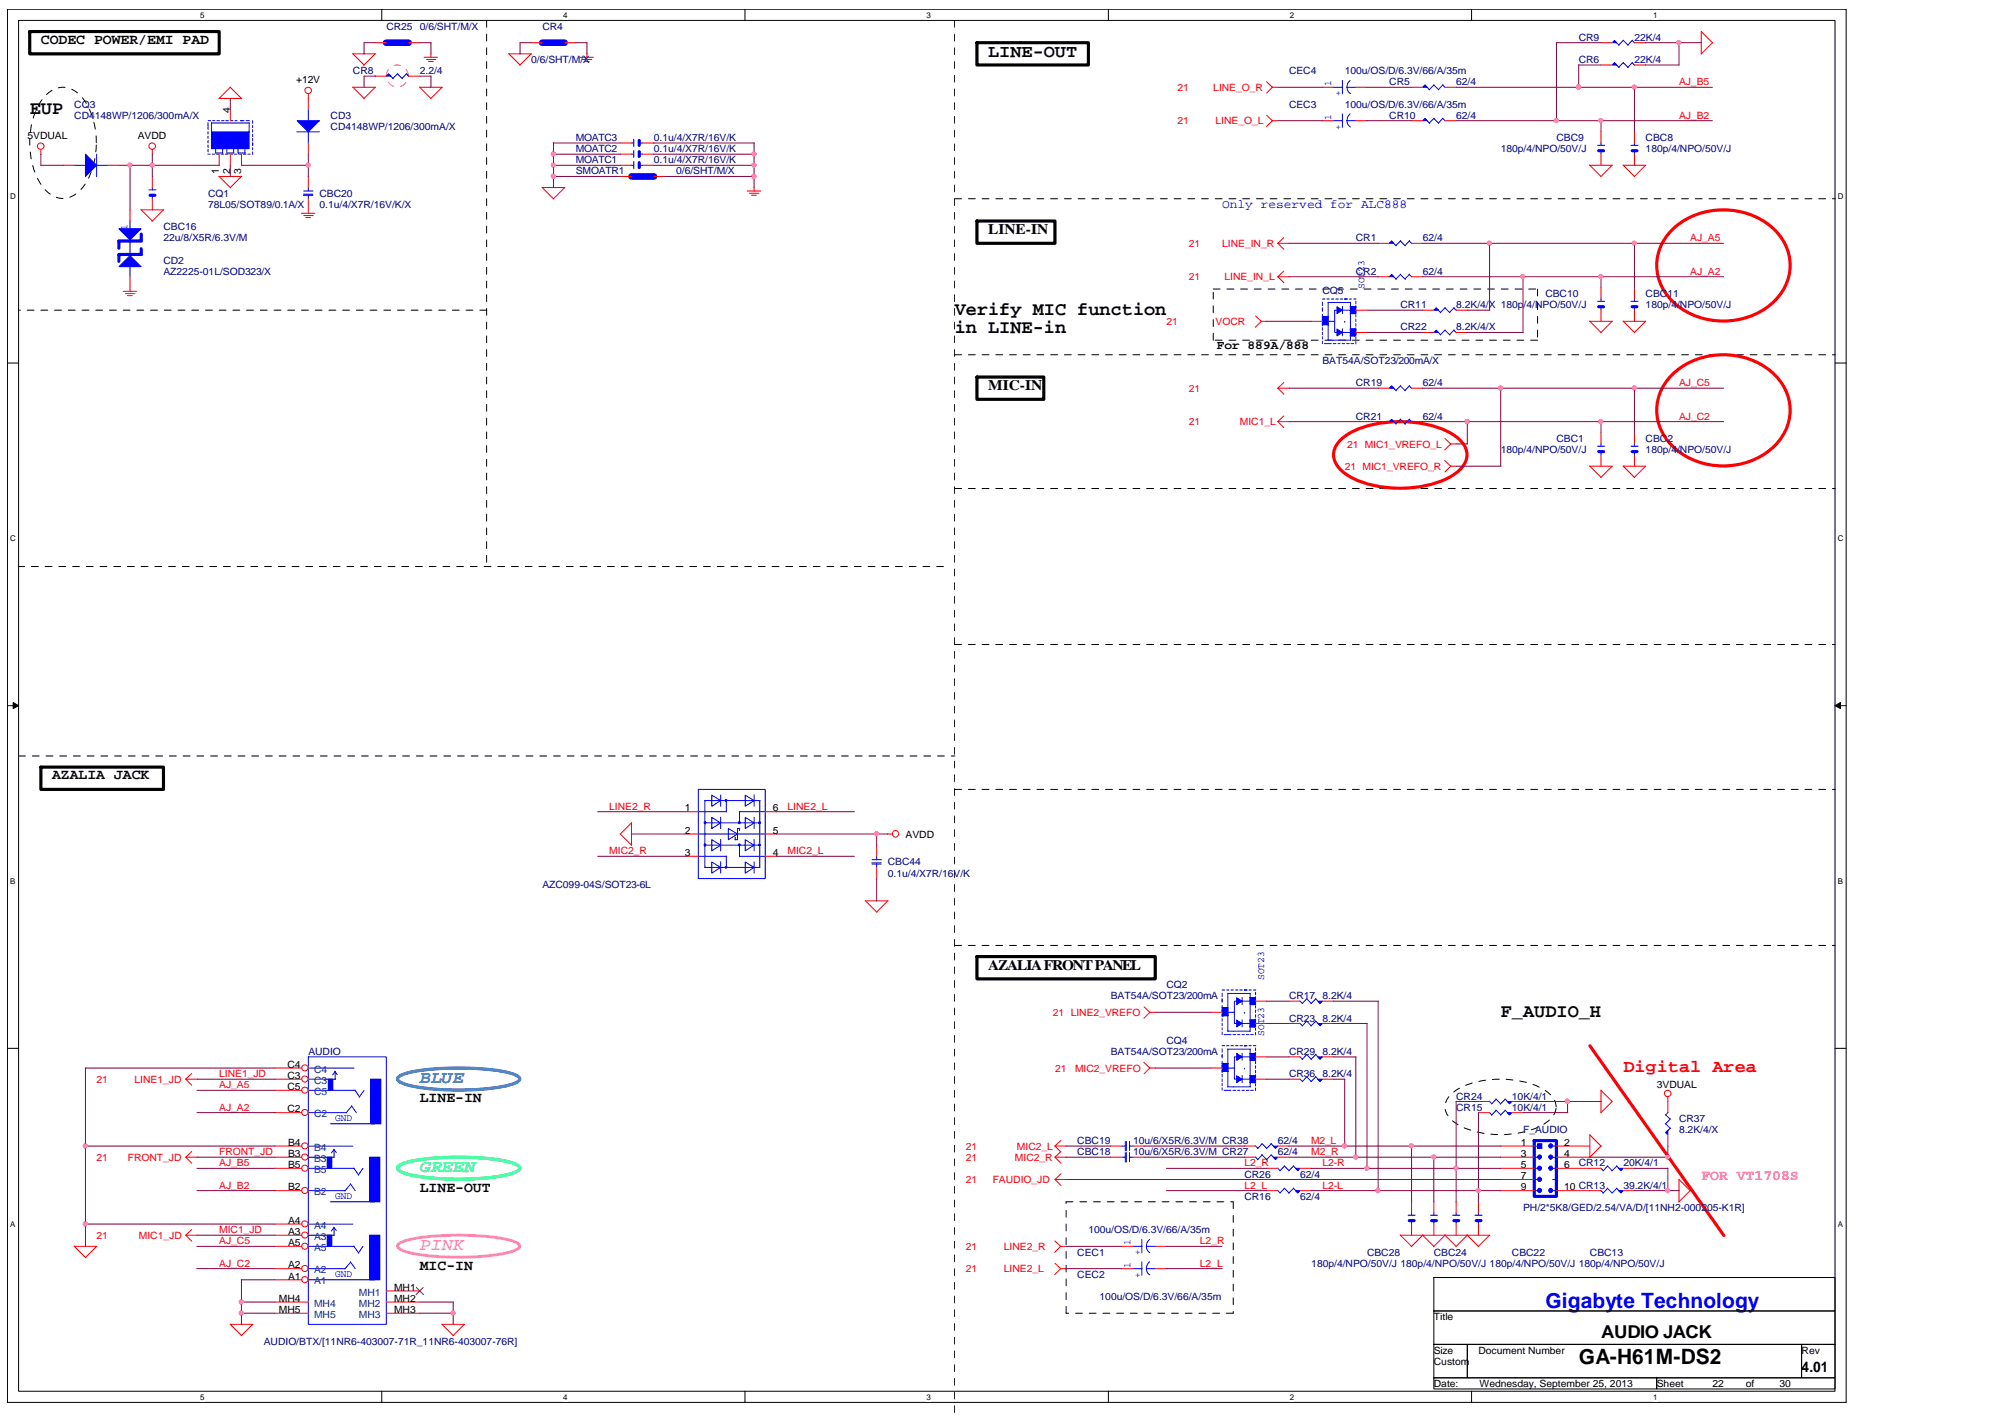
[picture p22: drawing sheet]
<svg xmlns="http://www.w3.org/2000/svg" width="297mm" height="210mm" viewBox="0 0 297 210" stroke-linecap="round" stroke-linejoin="round" font-family="sans-serif">
<defs><g id="words">
<text font-size="3.1" fill="#00f" x="228.9" y="193.8">Gigabyte Technology</text>
<text font-size="3.1" x="233.9" y="202.1">GA-H61M-DS2</text>
<g font-size="2.8">
<text x="4.4" y="16.9">EUP</text>
<text x="141.4" y="46.6">Verify MIC function</text>
<text x="141.4" y="49.4">in LINE-in</text>
<text x="222.3" y="150.6">F_AUDIO_H</text>
</g>
<g font-size="2.6">
<text x="146.4" y="8.5">LINE-OUT</text>
<text x="237.2" y="198.3">AUDIO JACK</text>
</g>
<text font-size="2.6" fill="#0080c0" x="62.2" y="160.4">BLUE</text>
<text font-size="2.6" fill="#f00" x="240.5" y="158.7">Digital Area</text>
<text font-size="2.6" fill="#00ff80" x="62.2" y="173.6">GREEN</text>
<text font-size="2.6" fill="#ff80ff" x="62.2" y="185.2">PINK</text>
<g font-size="2.2">
<text x="6.1" y="6.5">CODEC POWER/EMI PAD</text>
<text x="146.4" y="34.7">LINE-IN</text>
<text x="146.4" y="57.8">MIC-IN</text>
<text x="7.7" y="115.4">AZALIA JACK</text>
<text x="146.4" y="143.7">AZALIA FRONT PANEL</text>
<text x="62.2" y="163.3">LINE-IN</text>
<text x="62.2" y="176.5">LINE-OUT</text>
<text x="62.2" y="188.1">MIC-IN</text>
<text x="266.9" y="203.2">4.01</text>
</g>
<text font-size="2.2" fill="#f0f" x="252.1" y="174.9">FOR VT1708S</text>
<text font-size="1.8" fill="#00f" x="181.1" y="30.9">Only reserved for ALC888</text>
<text font-size="1.8" x="180.3" y="51.7">For 889A/888</text>
<g font-size="1.5" fill="#000080">
<text x="57.2" y="4.4">CR25</text>
<text x="62.2" y="4.4">0/6/SHT/M/X</text>
<text x="80.4" y="4.4">CR4</text>
<text x="52.3" y="11">CR8</text>
<text x="62.2" y="11">2.2/4</text>
<text x="78.7" y="9.3">0/6/SHT/M/X</text>
<text x="191" y="11">CEC4</text>
<text x="199.2" y="11">100u/OS/D/6.3V/66/A/35m</text>
<text x="233.9" y="6">CR9</text>
<text x="233.9" y="9.3">CR6</text>
<text x="242.1" y="6">22K/4</text>
<text x="242.1" y="9.3">22K/4</text>
<text x="11" y="15.9">CQ3</text>
<text x="11" y="17.6">CD4148WP/1206/300mA/X</text>
<text x="49" y="17.6">CD3</text>
<text x="191" y="15.9">CEC3</text>
<text x="199.2" y="15.9">100u/OS/D/6.3V/66/A/35m</text>
<text x="205.8" y="17.6">CR10</text>
<text x="205.8" y="12.6">CR5</text>
<text x="215.7" y="17.6">62/4</text>
<text x="215.7" y="12.6">62/4</text>
<text x="49" y="19.2">CD4148WP/1206/300mA/X</text>
<text x="85.3" y="20.9">MOATC3</text>
<text x="85.3" y="22.5">MOATC2</text>
<text x="96.9" y="20.9">0.1u/4/X7R/16V/K</text>
<text x="96.9" y="22.5">0.1u/4/X7R/16V/K</text>
<text x="222.3" y="22.5">180p/4/NPO/50V/J</text>
<text x="230.6" y="20.9">CBC9</text>
<text x="243.8" y="20.9">CBC8</text>
<text x="243.8" y="22.5">180p/4/NPO/50V/J</text>
<text x="30.8" y="29.1">CQ1</text>
<text x="47.3" y="29.1">CBC20</text>
<text x="85.3" y="25.8">SMOATR1</text>
<text x="85.3" y="24.2">MOATC1</text>
<text x="96.9" y="24.2">0.1u/4/X7R/16V/K</text>
<text x="100.2" y="25.8">0/6/SHT/M/X</text>
<text x="24.2" y="34.1">CBC16</text>
<text x="24.2" y="35.7">22u/8/X5R/6.3V/M</text>
<text x="30.8" y="30.8">78L05/SOT89/0.1A/X</text>
<text x="47.3" y="30.8">0.1u/4/X7R/16V/K/X</text>
<text x="200.9" y="35.7">CR1</text>
<text x="210.8" y="35.7">62/4</text>
<text x="24.2" y="39">CD2</text>
<text x="24.2" y="40.7">AZ2225-01L/SOD323/X</text>
<text x="200.9" y="40.7">CR2</text>
<text x="210.8" y="40.7">62/4</text>
<text x="195.9" y="43.5">CQ5</text>
<text x="207.5" y="45.7">CR11</text>
<text x="215.7" y="45.7">8.2K/4/X 180p/4/NPO/50V/J</text>
<text x="228.9" y="44">CBC10</text>
<text x="243.8" y="44">CBC11</text>
<text x="243.8" y="45.7">180p/4/NPO/50V/J</text>
<text x="195.9" y="53.9">BAT54A/SOT23/200mA/X</text>
<text x="207.5" y="49">CR22</text>
<text x="215.7" y="49">8.2K/4/X</text>
<text x="200.9" y="57.2">CR19</text>
<text x="210.8" y="57.2">62/4</text>
<text x="200.9" y="62.2">CR21</text>
<text x="210.8" y="62.2">62/4</text>
<text x="230.6" y="65.5">CBC1</text>
<text x="243.8" y="65.5">CBC2</text>
<text x="222.3" y="67.1">180p/4/NPO/50V/J</text>
<text x="243.8" y="67.1">180p/4/NPO/50V/J</text>
<text x="80.4" y="131.5">AZC099-04S/SOT23-6L</text>
<text x="131.5" y="129.9">0.1u/4/X7R/16V/K</text>
<text x="131.5" y="128.2">CBC44</text>
<text x="164.6" y="148">BAT54A/SOT23/200mA</text>
<text x="172.8" y="146.4">CQ2</text>
<text x="191" y="148">CR17</text>
<text x="195.9" y="148">8.2K/4</text>
<text x="172.8" y="154.6">CQ4</text>
<text x="191" y="151.3">CR23</text>
<text x="195.9" y="151.3">8.2K/4</text>
<text x="45.7" y="156.3">AUDIO</text>
<text x="164.6" y="156.3">BAT54A/SOT23/200mA</text>
<text x="191" y="156.3">CR29</text>
<text x="191" y="159.6">CR36</text>
<text x="195.9" y="156.3">8.2K/4</text>
<text x="195.9" y="159.6">8.2K/4</text>
<text x="215.7" y="164.5">CR15</text>
<text x="215.7" y="162.9">CR24</text>
<text x="224" y="164.5">10K/4/1</text>
<text x="224" y="162.9">10K/4/1</text>
<text x="225.6" y="167.8">F_AUDIO</text>
<text x="248.8" y="166.2">CR37</text>
<text x="248.8" y="167.8">8.2K/4/X</text>
<text x="159.6" y="171.1">CBC18</text>
<text x="159.6" y="169.5">CBC19</text>
<text x="167.9" y="171.1">10u/6/X5R/6.3V/M CR27</text>
<text x="167.9" y="169.5">10u/6/X5R/6.3V/M CR38</text>
<text x="189.3" y="169.5">62/4</text>
<text x="189.3" y="171.1">62/4</text>
<text x="233.9" y="172.8">CR12</text>
<text x="240.5" y="172.8">20K/4/1</text>
<text x="184.4" y="177.7">CR16</text>
<text x="184.4" y="174.4">CR26</text>
<text x="192.6" y="177.7">62/4</text>
<text x="192.6" y="174.4">62/4</text>
<text x="225.6" y="179.4">PH/2*5K8/GED/2.54/VA/D/[11NH2-000205-K1R]</text>
<text x="240.5" y="176.1">39.2K/4/1</text>
<text x="159.6" y="186">CEC1</text>
<text x="161.3" y="182.7">100u/OS/D/6.3V/66/A/35m</text>
<text x="202.5" y="186">CBC28</text>
<text x="212.4" y="186">CBC24</text>
<text x="224" y="186">CBC22</text>
<text x="235.5" y="186">CBC13</text>
<text x="159.6" y="189.3">CEC2</text>
<text x="194.3" y="187.6">180p/4/NPO/50V/J 180p/4/NPO/50V/J 180p/4/NPO/50V/J 180p/4/NPO/50V/J</text>
<text x="162.9" y="192.6">100u/OS/D/6.3V/66/A/35m</text>
<text x="39.1" y="199.2">AUDIO/BTX/[11NR6-403007-71R_11NR6-403007-76R]</text>
</g>
<g font-size="1.5">
<text x="34.1" y="16.7" transform="rotate(-90 34.1 16.7)">4</text>
<text x="43.9" y="12.3">+12V</text>
<text x="4.1" y="20.5">5VDUAL</text>
<text x="20.4" y="20.5">AVDD</text>
<text x="32.4" y="25.7" transform="rotate(-90 32.4 25.7)">1</text>
<text x="34.1" y="25.7" transform="rotate(-90 34.1 25.7)">2</text>
<text x="35.7" y="25.7" transform="rotate(-90 35.7 25.7)">3</text>
<text x="101.5" y="120.2">1</text>
<text x="101.5" y="123.5">2</text>
<text x="114.5" y="120.2">6</text>
<text x="114.5" y="123.5">5</text>
<text x="134.2" y="124.1">AVDD</text>
<text x="101.5" y="126.8">3</text>
<text x="114.5" y="126.8">4</text>
<text x="42.6" y="159.8">C3</text>
<text x="42.6" y="158.2">C4</text>
<text x="42.6" y="161.5">C5</text>
<text x="245.5" y="161.2">3VDUAL</text>
<text x="42.6" y="164.8">C2</text>
<text x="42.7" y="169.7">B4</text>
<text x="42.7" y="173">B5</text>
<text x="42.7" y="171.4">B3</text>
<text x="225.3" y="169.7">1</text>
<text x="225.3" y="171.4">3</text>
<text x="225.3" y="173">5</text>
<text x="231.7" y="169.7">2</text>
<text x="231.7" y="171.4">4</text>
<text x="231.7" y="173">6</text>
<text x="42.7" y="176.3">B2</text>
<text x="225.3" y="176.3">9</text>
<text x="225.3" y="174.7">7</text>
<text x="231.7" y="176.3">10 CR13</text>
<text x="42.7" y="184.6">A5</text>
<text x="42.7" y="182.9">A3</text>
<text x="42.7" y="181.3">A4</text>
<text x="42.7" y="189.5">A1</text>
<text x="42.7" y="187.9">A2</text>
<text x="58.4" y="191.2">MH1</text>
<text x="41.3" y="192.8">MH4</text>
<text x="41.3" y="194.5">MH5</text>
<text x="58.4" y="192.8">MH2</text>
<text x="58.4" y="194.5">MH3</text>
<text x="212.4" y="195.6">Title</text>
<text x="212.4" y="202.2">Custom</text>
<text x="212.4" y="200.5">Size</text>
<text x="219" y="200.5">Document Number</text>
<text x="266.9" y="200.5">Rev</text>
<text x="212.4" y="205.5">Date:</text>
<text x="219.2" y="205.5">Wednesday, September 25, 2013</text>
<text x="245.5" y="205.5">Sheet</text>
<text x="253.7" y="205.5">22</text>
<text x="258.7" y="205.5">of</text>
<text x="263.6" y="205.5">30</text>
</g>
<g font-size="1.5" fill="#f00">
<text x="174.5" y="13.5">21</text>
<text x="179.8" y="13.5">LINE_O_R</text>
<text x="248.8" y="12.6">AJ_B5</text>
<text x="248.8" y="17.6">AJ_B2</text>
<text x="174.5" y="18.4">21</text>
<text x="180.1" y="18.4">LINE_O_L</text>
<text x="250.4" y="35.7">AJ_A5</text>
<text x="176.1" y="41.5">21</text>
<text x="176.1" y="36.6">21</text>
<text x="181.1" y="36.6">LINE_IN_R</text>
<text x="181.4" y="41.5">LINE_IN_L</text>
<text x="250.4" y="40.7">AJ_A2</text>
<text x="172.8" y="48.2">21</text>
<text x="180.1" y="48.2">VOCR</text>
<text x="176.1" y="58.1">21</text>
<text x="248.8" y="57.2">AJ_C5</text>
<text x="176.1" y="63">21</text>
<text x="183.7" y="63">MIC1_L</text>
<text x="248.8" y="62.2">AJ_C2</text>
<text x="199.2" y="69.6">21 MIC1_VREFO_R</text>
<text x="199.6" y="66.3">21 MIC1_VREFO_L</text>
<text x="90.3" y="119.9">LINE2_R</text>
<text x="116.7" y="119.9">LINE2_L</text>
<text x="90.3" y="126.6">MIC2_R</text>
<text x="116.7" y="126.6">MIC2_L</text>
<text x="156" y="150.5">21 LINE2_VREFO</text>
<text x="14.3" y="160.4">21</text>
<text x="19.9" y="160.4">LINE1_JD</text>
<text x="32.5" y="161.2">AJ_A5</text>
<text x="32.5" y="159.6">LINE1_JD</text>
<text x="156.3" y="158.8">21</text>
<text x="159.3" y="158.8">MIC2_VREFO</text>
<text x="32.5" y="164.5">AJ_A2</text>
<text x="14.3" y="172">21</text>
<text x="18.9" y="172">FRONT_JD</text>
<text x="32.5" y="172.8">AJ_B5</text>
<text x="32.5" y="171.1">FRONT_JD</text>
<text x="143.1" y="170.3">21</text>
<text x="143.1" y="172">21</text>
<text x="150.4" y="172">MIC2_R</text>
<text x="150.7" y="170.3">MIC2_L</text>
<text x="184.4" y="172.8">L2_R</text>
<text x="194.3" y="169.5">M2_L</text>
<text x="194.3" y="171.1">M2_R</text>
<text x="195.9" y="172.8">L2-R</text>
<text x="32.5" y="176.1">AJ_B2</text>
<text x="143.1" y="175.3">21</text>
<text x="147.1" y="175.3">FAUDIO_JD</text>
<text x="184.4" y="176.1">L2_L</text>
<text x="195.9" y="176.1">L2-L</text>
<text x="14.3" y="183.5">21</text>
<text x="20.6" y="183.5">MIC1_JD</text>
<text x="32.5" y="184.3">AJ_C5</text>
<text x="32.5" y="182.7">MIC1_JD</text>
<text x="143.1" y="185.2">21</text>
<text x="148.7" y="185.2">LINE2_R</text>
<text x="177.8" y="184.3">L2_R</text>
<text x="32.5" y="187.6">AJ_C2</text>
<text x="143.1" y="188.5">21</text>
<text x="148.7" y="188.5">LINE2_L</text>
<text x="177.8" y="187.6">L2_L</text>
</g>
<g font-size="1.5" fill="#00f">
<text x="197.2" y="17.7" transform="rotate(-90 197.2 17.7)">1</text>
<text x="197.2" y="12.8" transform="rotate(-90 197.2 12.8)">1</text>
<text x="198.7" y="14.2" transform="rotate(-90 198.7 14.2)">+</text>
<text x="198.7" y="19.2" transform="rotate(-90 198.7 19.2)">+</text>
<text x="18.9" y="34.1" transform="rotate(-90 18.9 34.1)">1</text>
<text x="202.1" y="42.8" transform="rotate(-90 202.1 42.8)">SOT23</text>
<text x="187.3" y="145.2" transform="rotate(-90 187.3 145.2)">SOT23</text>
<text x="187.3" y="153.4" transform="rotate(-90 187.3 153.4)">SOT23</text>
<text x="49.7" y="166">GND</text>
<text x="49.7" y="177.6">GND</text>
<text x="167.5" y="184.5" transform="rotate(-90 167.5 184.5)">1</text>
<text x="169" y="185.9" transform="rotate(-90 169 185.9)">+</text>
<text x="49.7" y="189.2">GND</text>
<text x="167.5" y="187.8" transform="rotate(-90 167.5 187.8)">1</text>
<text x="169" y="189.2" transform="rotate(-90 169 189.2)">+</text>
</g>
<g font-size="1.5" fill="#004080">
<text x="46.5" y="160.5">C3</text>
<text x="46.5" y="158.9">C4</text>
<text x="46.5" y="165.5">C2</text>
<text x="46.5" y="162.2">C5</text>
<text x="46.5" y="170.5">B4</text>
<text x="46.5" y="173.8">B5</text>
<text x="46.5" y="172.1">B3</text>
<text x="46.5" y="177.1">B2</text>
<text x="46.5" y="185.3">A5</text>
<text x="46.5" y="183.7">A3</text>
<text x="46.5" y="182">A4</text>
<text x="46.5" y="190.3">A1</text>
<text x="46.5" y="188.6">A2</text>
<text x="53.2" y="191.9">MH1</text>
<text x="46.5" y="193.6">MH4</text>
<text x="46.5" y="195.2">MH5</text>
<text x="53.2" y="193.6">MH2</text>
<text x="53.2" y="195.2">MH3</text>
</g>
<g font-size="1.2">
<text x="29.6" y="2.6">5</text>
<text x="83.4" y="2.6">4</text>
<text x="137.2" y="2.6">3</text>
<text x="191.1" y="2.6">2</text>
<text x="244.9" y="2.6">1</text>
<text x="1.5" y="29.4">D</text>
<text x="272.3" y="29.4">D</text>
<text x="1.5" y="80.2">C</text>
<text x="272.3" y="80.2">C</text>
<text x="1.5" y="131">B</text>
<text x="272.3" y="131">B</text>
<text x="1.5" y="181.7">A</text>
<text x="272.3" y="181.7">A</text>
<text x="29.6" y="207.4">5</text>
<text x="83.4" y="207.4">4</text>
<text x="137.2" y="207.4">3</text>
<text x="191.1" y="207.4">2</text>
<text x="244.9" y="207.4">1</text>
</g>
</g></defs>
<path d="M1.1 1.4h272.4v206.3h-272.4zM2.8 3h269.1v203.1h-269.1z" fill="none" stroke="#000" stroke-width=".15"/>
<g fill="#fff">
<path d="M29.6 1.6h.6v1.3h-.6z"/>
<path d="M29.6 206.3h.6v1.3h-.6z"/>
</g>
<path d="M56.6 1.4v1.6M56.6 206.1v1.6" fill="none" stroke="#000" stroke-width=".15"/>
<g fill="#fff">
<path d="M83.4 1.6h.6v1.3h-.6z"/>
<path d="M83.4 206.3h.6v1.3h-.6z"/>
</g>
<path d="M110.4 1.4v1.6M110.4 206.1v1.6" fill="none" stroke="#000" stroke-width=".15"/>
<g fill="#fff">
<path d="M137.2 1.6h.6v1.3h-.6z"/>
<path d="M137.2 206.3h.6v1.3h-.6z"/>
</g>
<path d="M164.2 1.4v1.6M164.2 206.1v1.6" fill="none" stroke="#000" stroke-width=".15"/>
<g fill="#fff">
<path d="M191.1 1.6h.6v1.3h-.6z"/>
<path d="M191.1 206.3h.6v1.3h-.6z"/>
</g>
<path d="M218 1.4v1.6M218 206.1v1.6" fill="none" stroke="#000" stroke-width=".15"/>
<g fill="#fff">
<path d="M244.9 1.6h.6v1.3h-.6z"/>
<path d="M244.9 206.3h.6v1.3h-.6z"/>
<path d="M1.5 28.4h.8v1.3h-.8z"/>
<path d="M272.3 28.4h.8v1.3h-.8z"/>
<path d="M1.5 79.1h.8v1.3h-.8z"/>
<path d="M272.3 79.1h.8v1.3h-.8z"/>
</g>
<path d="M1.1 53.8h1.7M271.9 53.8h1.6" fill="none" stroke="#000" stroke-width=".15"/>
<g fill="#fff">
<path d="M1.5 129.9h.7v1.3h-.7z"/>
<path d="M272.3 129.9h.7v1.3h-.7z"/>
</g>
<path d="M1.1 104.5h1.7M2 104.1l.8 .4-.8 .5zM271.9 104.5l.8-.4v.9zM271.9 104.5h1.6" fill="none" stroke="#000" stroke-width=".15"/>
<path d="M2 104.1l.8 .4-.8 .5zM271.9 104.5l.8-.4v.9z" fill="#000"/>
<g fill="#fff">
<path d="M1.5 180.6h.7v1.4h-.7z"/>
<path d="M272.3 180.6h.7v1.4h-.7z"/>
</g>
<path d="M1.1 155.3h1.7M271.9 155.3h1.6M212.4 189.2h59.5v5h-59.5zM212.4 194.2h59.5v4.9h-59.5zM212.4 199.1h5v5h-5zM217.4 199.1h49.5v5h-49.5zM266.9 199.1h5v5h-5zM212.4 204.1h33v1.6h-33zM245.4 204.1h26.5v1.6h-26.5z" fill="none" stroke="#000" stroke-width=".15"/>
<g fill="none" stroke="#000" stroke-width=".15" stroke-dasharray="1 1 1 1 1 1 1 1">
<path d="M6.6 14.3a3.4 3.4 0 0 1 5.4 0 11.1 11.1 0 0 1 2.1 9.2 8.4 8.4 0 0 1-2.7 5.1 3.3 3.3 0 0 1-4.8-.5 11.3 11.3 0 0 1-2-9.3 9.4 9.4 0 0 1 2-4.5zM72.1 3v81M141.4 3v207M141.4 29.4h130.5M72.1 45.9h-69.4M141.4 52.6h130.5M179.7 42.8h48.1M179.7 50.4v-7.6M227.8 42.8v7.6M227.8 50.4h-48.1M141.4 72.4h130.5M139.8 83.9h-137.1"/>
<path d="M141.4 95.5h130.5M2.8 112h138.7M141.4 116.9h130.5M141.4 140.1h130.5M157.9 178h24.8M182.7 178v16.5M215 162.1a10 10 0 0 1 6-2.2 13.5 13.5 0 0 1 7.9 1.6 2.84 2.84 0 0 1 1.5 3.1 4.8 4.8 0 0 1-3.3 2.7 14.8 14.8 0 0 1-10.6-.4 3.8 3.8 0 0 1-2.4-2.9l.1-.7 .3-.6zM157.9 194.5v-16.5M182.7 194.5h-24.8"/>
</g>
<path d="M247.5 34.3a11.2 11.2 0 0 1 15.6 0 7.2 7.2 0 0 1-.8 10.8 11.2 11.2 0 0 1-14.8-.8 7.2 7.2 0 0 1 0-10zM247.5 55.7a11.2 11.2 0 0 1 15.6 0 7.2 7.2 0 0 1-.8 10.9 11.2 11.2 0 0 1-14.8-.8 7.2 7.2 0 0 1 0-10.1zM198.5 65.3a10.7 10.7 0 0 1 6.1-2.6 17.1 17.1 0 0 1 10.3 1.4 4.2 4.2 0 0 1 2.4 3.3 3.5 3.5 0 0 1-1.6 2.7 15.1 15.1 0 0 1-9.7 2.2 13.1 13.1 0 0 1-6.8-2.2 3 3 0 0 1-1.2-4.1zM235.5 154.9l19.9 28.1" fill="none" stroke="#f00" stroke-width=".47"/>
<path d="M4.4 4.7h28.1v3.3h-28.1zM144.7 6.3h16.5v3.3h-16.5zM144.7 32.7h11.6v3.3h-11.6zM144.7 55.9h9.9v3.3h-9.9zM6.1 113.6h18.1v3.3h-18.1zM144.7 141.7h26.4v3.3h-26.4z" fill="none" stroke="#000" stroke-width=".47"/>
<path d="M59 172.8a9.9 9.9 0 0 1 4.8-1.2 37.4 37.4 0 0 1 12.2 .7l.9 .5 .1 .2a2.09 2.09 0 0 1-1.7 1 39.4 39.4 0 0 1-14.7 0 2.07 2.07 0 0 1-1.7-1z" fill="none" stroke="#00ff80" stroke-width=".47"/>
<path d="M59 184.3a9.9 9.9 0 0 1 4.8-1.1 37.4 37.4 0 0 1 12.2 .6l.9 .5 .1 .3a2.09 2.09 0 0 1-1.7 .9 39.4 39.4 0 0 1-14.7 0 2.07 2.07 0 0 1-1.7-.9z" fill="none" stroke="#ff80ff" stroke-width=".47"/>
<path d="M59 159.6a9.9 9.9 0 0 1 4.8-1.2 37.4 37.4 0 0 1 12.2 .7l.9 .5 .1 .2a2.09 2.09 0 0 1-1.7 1 39.4 39.4 0 0 1-14.7 0 2.07 2.07 0 0 1-1.7-1z" fill="none" stroke="#0080c0" stroke-width=".47"/>
<circle cx="58.9" cy="11.3" r="1.63" fill="none" stroke="#f0f" stroke-width=".15" stroke-dasharray="1 1 1 1 1 1 1 1"/>
<g fill="none" stroke="#f00" stroke-width=".15">
<path d="M32.5 14.6h3.3M34.1 12.9l1.7 1.7M34.1 12.9l-1.7 1.7M45.7 13.9v.7M52.2 12.9l1.7 1.7M52.2 7.9l1.7 1.7M52.3 12.9h3.3M52.3 8h3.3M55.6 12.9l-1.7 1.7M55.6 8l-1.7 1.7M62.1 12.9l1.7 1.7M62.2 12.9h3.3"/>
<path d="M62.8 8.5h2M63.2 8.8h1.4M63.5 9.1h.7M63.8 8v.5M65.5 12.9l-1.7 1.7M75.4 7.9l1.6 1.7M75.4 8h3.3M78.7 8l-1.7 1.7M85.9 8.5h2M86.3 8.8h1.4M86.6 9.1h.7M87 8v.5"/>
<path d="M187.6 12.1l.9 .8M187.7 17.1l.8 .8M188.5 12.9h.8M188.5 17.9h.8M188.5 17.9l-.9 .9M188.5 12.9l-.8 .9M252 4.6v3.4M252 4.7l1.7 1.7M253.7 6.3l-1.7 1.7M6.1 22.2v.7M20.9 31l1.7 1.7M20.9 31.1h3.4"/>
<path d="M22.6 22.2v.7M24.2 31.1l-1.7 1.7M32.4 26.1h3.4M32.5 26.1l1.7 1.7M35.8 26.1l-1.7 1.7M44.7 31.6h2M45 31.9h1.4M45.3 32.2h.7M45.7 31.1v.5M80.3 27.7l1.7 1.7M80.3 27.8h3.4M83.7 27.8l-1.7 1.7"/>
<path d="M91.9 26.1h1.7M96.9 26.1h1.6M110.7 28.3h2M111 28.6h1.4M111.3 28.9h.8M111.7 27.8v.5M189.3 36h1.7M189.3 36l.9 .9M190.2 35.2l-.9 .8M235.5 24.4l1.7 1.7M235.5 24.5h3.4M238.8 24.5l-1.7 1.7"/>
<path d="M240.4 24.4l1.7 1.7M240.5 24.5h3.3M243.8 24.5l-1.7 1.7M18.2 43.2h2M18.6 43.5h1.4M18.9 43.8h.7M19.3 42.6v.6M186 46.8l.9 .8M186.8 47.6h.9M186.9 47.6l-.9 .9M189.3 57.5h1.7M189.3 57.5l.9 .9"/>
<path d="M189.3 41h1.7M189.3 41l.9 .9M190.2 56.7l-.9 .8M190.2 40.1l-.9 .9M235.5 47.6l1.7 1.6M235.5 47.6h3.4M238.8 47.6l-1.7 1.7M240.4 47.6l1.7 1.6M240.5 47.6h3.3M243.8 47.6l-1.7 1.7M189.3 62.5h1.7M189.3 62.5l.9 .8"/>
<path d="M190.2 61.6l-.9 .9M214 68.2l.9 .9M214.1 65l.9 .8M214.9 65.8h.8M214.9 69.1h.8M214.9 65.8l-.9 .8M215 69l-.9 .9M235.5 69l1.7 1.7M235.5 69.1h3.4M238.8 69.1l-1.7 1.7M240.4 69l1.7 1.7M240.5 69.1h3.3"/>
<path d="M243.8 69.1l-1.7 1.7M91.9 123.5l1.7 1.7M93.6 121.9v3.3M93.6 121.8l-1.7 1.7M128.2 133.4h3.3M128.2 133.4l1.7 1.7M131.5 123.5h.7M131.6 133.4l-1.7 1.7M27.5 159.9h1.7M27.5 159.9l.9 .9M28.4 159l-.9 .9M169.5 157.4l.8 .8"/>
<path d="M169.5 149.2l.9 .8M170.3 150h.8M170.3 158.2h.8M170.3 150l-.8 .8M170.4 158.2l-.9 .9M27.5 171.4h1.7M27.5 171.4l.9 .9M28.4 170.6l-.9 .8M156.3 169.8h1.7M156.3 169.8l.9 .9M156.3 171.4h1.7M156.3 171.4l.9 .9"/>
<path d="M156.3 174.7h1.7M156.3 174.7l.9 .9M157.2 168.9l-.9 .9M157.2 170.6l-.9 .8M157.2 173.9l-.9 .8M235.5 168.1v3.3M235.5 168.1l1.7 1.7M237.2 161.5v3.3M237.2 161.5l1.7 1.7M237.2 169.8l-1.7 1.7M238.8 163.2l-1.7 1.7M247.1 162.5v.7"/>
<path d="M248.7 174.7v3.3M248.7 174.7l1.7 1.7M250.4 176.4l-1.7 1.7M11 184.6l1.7 1.7M11 184.6h3.4M14.3 184.6l-1.7 1.7M27.5 183h1.7M27.5 183l.9 .9M28.4 182.1l-.9 .9M34.1 196.1l1.7 1.7M34.1 196.2h3.4M37.4 196.2l-1.7 1.7"/>
<path d="M65.4 196.1l1.7 1.7M65.5 196.2h3.3M68.8 196.2l-1.7 1.7M156.3 183.8l.9 .9M156.3 187.1l.9 .9M157.1 184.6h.8M157.1 187.9h.8M157.1 184.6l-.9 .9M157.1 187.9l-.9 .9M207.4 182.9l1.7 1.7M207.5 183h13.2M210.7 182.9l1.7 1.7"/>
<path d="M210.8 183l-1.7 1.7M214 182.9l1.7 1.7M214.1 183l-1.7 1.7M217.3 182.9l1.7 1.7M217.4 183l-1.7 1.7M220.7 183l-1.7 1.7"/>
<circle cx="45.7" cy="13.4" r=".48"/>
<circle cx="6" cy="21.6" r=".48"/>
<circle cx="22.5" cy="21.6" r=".48"/>
<circle cx="132.7" cy="123.5" r=".48"/>
<circle cx="247.1" cy="162" r=".48"/>
</g>
<path d="M93.6 26.1h3.3" fill="none" stroke="#00f" stroke-width=".97"/>
<path d="M207.5 35.7l.7 .7M207.5 35.7l-.7 .7M208.8 35.7l.4 .4M208.8 35.7l-.7 .7" fill="none" stroke="#00f" stroke-width=".15"/>
<path d="M205.8 36l.4-.3 .3 .3z" fill-rule="evenodd" fill="#00f"/>
<path d="M212.4 17.5l.7 .8M212.5 17.5l-.8 .7M213.7 17.5l.4 .4M213.8 17.5l-.7 .7M205.8 36l.4-.3 .3 .3zM206.2 35.7l.6 .7" fill="none" stroke="#00f" stroke-width=".15"/>
<path d="M204.2 36h1.6M209.1 36h1.7" fill="none" stroke="#f00" stroke-width=".15"/>
<path d="M210.8 17.9l.3-.4 .3 .4z" fill-rule="evenodd" fill="#00f"/>
<path d="M210.8 17.9l.3-.4 .3 .4zM211.1 17.5l.7 .8M227.2 171.4h.6M227.3 169.8h.5M227.3 173.1h.5M227.3 176.4h.5M230 173.1h.6M230 174.7h.6M230 176.4h.6M230.1 169.8h.5" fill="none" stroke="#00f" stroke-width=".15"/>
<path d="M209.1 17.9h1.7M214.1 17.9h1.6" fill="none" stroke="#f00" stroke-width=".15"/>
<circle cx="229.7" cy="169.7" r=".31" fill="#00f"/>
<circle cx="229.7" cy="169.7" r=".31" fill="none" stroke="#00f" stroke-width=".15"/>
<circle cx="228.1" cy="171.4" r=".31" fill="#00f"/>
<circle cx="228.1" cy="171.4" r=".31" fill="none" stroke="#00f" stroke-width=".15"/>
<circle cx="229.7" cy="173" r=".31" fill="#00f"/>
<circle cx="229.7" cy="173" r=".31" fill="none" stroke="#00f" stroke-width=".15"/>
<circle cx="228.1" cy="173" r=".31" fill="#00f"/>
<circle cx="228.1" cy="173" r=".31" fill="none" stroke="#00f" stroke-width=".15"/>
<circle cx="228.1" cy="176.3" r=".31" fill="#00f"/>
<circle cx="228.1" cy="176.3" r=".31" fill="none" stroke="#00f" stroke-width=".15"/>
<circle cx="229.7" cy="176.3" r=".31" fill="#00f"/>
<circle cx="229.7" cy="176.3" r=".31" fill="none" stroke="#00f" stroke-width=".15"/>
<path d="M227.3 169h3.3v8.2h-3.3z" fill="none" stroke="#00f" stroke-width=".47"/>
<path d="M227.8 169.4h.6v.7h-.6z" fill-rule="evenodd" fill="#00f"/>
<path d="M227.8 169.4h.6v.7h-.6z" fill="none" stroke="#00f" stroke-width=".15"/>
<circle cx="229.7" cy="171.4" r=".31" fill="#00f"/>
<g fill="none" stroke="#00f" stroke-width=".15">
<path d="M227.3 174.7h.5M230 171.4h.6"/>
<circle cx="229.7" cy="171.4" r=".31"/>
</g>
<circle cx="228.1" cy="174.7" r=".31" fill="#00f"/>
<g fill="none" stroke="#00f" stroke-width=".15">
<path d="M227.3 177.2h3.3"/>
<circle cx="228.1" cy="174.7" r=".31"/>
</g>
<path d="M55.6 6.3h1.6M60.5 6.3h1.7M222.3 169.8h5M222.3 171.4h5M222.3 173.1h5M222.3 176.4h5M222.3 174.7h5M230.6 169.8h4.9M230.6 171.4h4.9M230.6 173.1h4.9M230.6 176.4h4.9" fill="none" stroke="#f00" stroke-width=".15"/>
<path d="M57.2 6.3h3.3" fill="none" stroke="#00f" stroke-width=".97"/>
<path d="M54.8 183h1.5v6.6h-1.5z" fill-rule="evenodd" fill="#00f"/>
<path d="M45.6 183h3.9M45.6 187.9h5.5M45.6 181.3h6.7M45.6 184.6h6.9M45.6 189.6h10M49.1 182.3l.4-.5v1.2M49.4 181.8l.4 .5M51.9 186.9l.7 1M51.9 187l-.8 1M52.4 184.6l.7 1M53.8 184.6l-.7 1M54.8 183h1.5v6.6h-1.5z" fill="none" stroke="#00f" stroke-width=".15"/>
<path d="M48.5 183h.7v1.6h-.7z" fill-rule="evenodd" fill="#00f"/>
<path d="M45.6 171.4h3.9M45.6 176.4h5.5M45.6 169.8h6.7M45.6 173.1h6.9M49.1 170.8l.4-.5v1.2M49.4 170.2l.4 .5M51.9 175.4l.7 1M51.9 175.4l-.8 1M52.4 173l.7 1M53.8 173.1l-.7 1M48.5 183h.7v1.6h-.7z" fill="none" stroke="#00f" stroke-width=".15"/>
<path d="M54.8 171.4h1.5v6.6h-1.5z" fill-rule="evenodd" fill="#00f"/>
<path d="M54.8 171.4h1.5v6.6h-1.5z" fill="none" stroke="#00f" stroke-width=".15"/>
<path d="M48.5 171.4h.7v1.7h-.7z" fill-rule="evenodd" fill="#00f"/>
<path d="M45.8 159.9h3.9M45.8 158.2h6.7M49.3 159.2l.4-.5v1.2M49.6 158.7l.4 .5M45.8 164.8h5.5M45.8 161.5h6.8M48.5 171.4h.7v1.7h-.7zM52.1 163.8l.7 1M52.1 163.8l-.8 1.1M52.6 161.5l.7 1M53.9 161.5l-.7 1" fill="none" stroke="#00f" stroke-width=".15"/>
<path d="M54.9 159.9h1.5v6.6h-1.5z" fill-rule="evenodd" fill="#00f"/>
<path d="M54.9 159.9h1.5v6.6h-1.5z" fill="none" stroke="#00f" stroke-width=".15"/>
<path d="M48.6 159.9h.7v1.6h-.7z" fill-rule="evenodd" fill="#00f"/>
<path d="M45.7 156.6h11.5v39.6h-11.5zM48.6 159.9h.7v1.6h-.7zM192.6 156.5l.4 .4M193.5 156.2l.8 .7M193.6 156.2l-.7 .7M194.9 156.2l-.7 .7M48.9 166.5h6.7M48.9 178h6.7" fill="none" stroke="#00f" stroke-width=".15"/>
<g fill="none" stroke="#f00" stroke-width=".15">
<path d="M40.7 159.9h4M40.7 158.2h4M40.7 176.4h4M40.7 169.8h4M40.7 173.1h4M40.7 171.4h4M40.7 164.8h4M40.7 161.5h4M40.7 189.6h4M40.7 187.9h4M40.7 184.6h4M40.7 183h4"/>
<path d="M40.7 181.3h4M40.7 192.9h5M40.7 194.5h5M57.2 191.2h5M57.2 192.9h5M57.2 194.5h5"/>
<circle cx="45.2" cy="158.2" r=".46"/>
<circle cx="45.2" cy="159.8" r=".46"/>
<circle cx="45.2" cy="171.4" r=".46"/>
<circle cx="45.2" cy="169.7" r=".46"/>
<circle cx="45.2" cy="164.8" r=".46"/>
<circle cx="45.2" cy="161.5" r=".46"/>
<circle cx="45.2" cy="173" r=".46"/>
<circle cx="45.2" cy="176.3" r=".46"/>
<circle cx="45.2" cy="187.9" r=".46"/>
<circle cx="45.2" cy="184.6" r=".46"/>
<circle cx="45.2" cy="182.9" r=".46"/>
<circle cx="45.2" cy="181.3" r=".46"/>
<circle cx="45.2" cy="189.6" r=".46"/>
</g>
<path d="M61.7 190.7l1 1.1M62.7 190.7l-1.1 1.1" fill="none" stroke="#804000" stroke-width=".15"/>
<path d="M195.2 156.6h.7l-.3 .3z" fill-rule="evenodd" fill="#00f"/>
<path d="M207.5 40.7l.7 .7M207.5 40.6l-.7 .7M208.8 40.7l.4 .3M208.8 40.6l-.7 .7M194.9 156.2l.7 .7M195.2 156.6h.7l-.3 .3z" fill="none" stroke="#00f" stroke-width=".15"/>
<path d="M191 156.6h1.6M195.9 156.6h1.7" fill="none" stroke="#f00" stroke-width=".15"/>
<path d="M205.8 41l.4-.3 .3 .3z" fill-rule="evenodd" fill="#00f"/>
<g fill="none" stroke="#00f" stroke-width=".15">
<path d="M240.5 6l.7 .7M240.5 5.9l-.7 .8M241.8 6l.4 .4M241.8 5.9l-.6 .8M93.5 21.2h.4M93.9 20.6v1.1M94.7 21.2h.5M205.8 41l.4-.3 .3 .3zM206.2 40.7l.6 .7M129.2 128h1.4M129.2 127.8h1.4M129.2 127.4h1.4"/>
<path d="M129.9 126.8v.6M129.9 127.9v.6M166.2 171.4h.5M166.7 170.7v1.4M166.9 170.7v1.4M167.3 171.4h.6M167.3 170.7v1.4M219 179.6v.4M218.5 180h1.1M219 180.8v.5"/>
</g>
<path d="M91.9 21.2h1.7M95.2 21.2h1.7M204.2 41h1.6M209.1 41h1.7M129.9 125.2v1.6M129.9 128.5v1.6M164.5 171.4h1.7M167.8 171.4h1.7M219 178v1.7M219 181.3v1.7" fill="none" stroke="#f00" stroke-width=".15"/>
<path d="M94.7 20.8v.7M218.7 180.8h.7" fill="none" stroke="#00f" stroke-width=".47"/>
<path d="M239.2 6l.3 .3h-.7z" fill-rule="evenodd" fill="#00f"/>
<path d="M239.2 6l.3 .3h-.7zM239.2 6l.7 .7" fill="none" stroke="#00f" stroke-width=".15"/>
<path d="M237.2 6.3h1.6M242.1 6.3h1.7" fill="none" stroke="#f00" stroke-width=".15"/>
<path d="M12.7 22.8l1.6 1.7-1.6 1.6z" fill="#00f"/>
<path d="M11 24.5h1.7M12.7 22.8l1.6 1.7-1.6 1.6zM14.3 22.8v3.4M14.3 24.5h1.7M93.5 22.8h.4M93.9 22.3v1M94.7 22.8h.5" fill="none" stroke="#00f" stroke-width=".15"/>
<path d="M9.4 24.5h1.6M16 24.5h1.6M91.9 22.8h1.7M95.2 22.8h1.7" fill="none" stroke="#f00" stroke-width=".15"/>
<path d="M94.7 22.5v.7" fill="none" stroke="#00f" stroke-width=".47"/>
<path d="M185.2 151.1h.8v1h-.8z" fill-rule="evenodd" fill="#00f"/>
<path d="M185.2 151.1h.8v1h-.8z" fill="none" stroke="#00f" stroke-width=".15"/>
<path d="M185.2 147.8h.8v1h-.8z" fill-rule="evenodd" fill="#00f"/>
<path d="M185.2 147.8h.8v1h-.8z" fill="none" stroke="#00f" stroke-width=".15"/>
<path d="M181.1 149.3h.8v1.2h-.8z" fill-rule="evenodd" fill="#00f"/>
<g fill="none" stroke="#00f" stroke-width=".15">
<path d="M181.1 149.3h.8v1.2h-.8zM181.1 146.7h.3M181.1 147.1v.5M181.1 147.9v.6M181.1 148.9v.4M181.1 149.6v.4M181.1 150.3v.3M181.1 150.9v.4M181.1 151.6v.3M181.1 152.2v.4M181.1 152.9v.4M181.2 149.2v1.3h.7"/>
<path d="M181.2 149.3h.7M181.4 153.3h.5M181.7 146.7h.4M181.9 152.8h3.3M181.9 150h1M181.9 147.2h.7M181.9 147.1v5.7M182 153.3h.4M182.4 146.7h.3M182.7 153.3h.3M182.7 147.2h2.5M183 146.7h.4"/>
<path d="M183.3 153.3h.4M183.7 146.7h.4M184 153.3h.4M184 147.8v1M184 151.1v1M184.4 150h.1M184.4 146.7h.3M184.7 153.3h.3M185 146.7h.4M185.2 147.8h.6M185.2 151.1h.6v1.1M185.2 152.1h.6"/>
<path d="M185.2 148.3h-2.3v3.3h2.3M185.2 148.8h.7M185.2 147.1v5.7M185.3 153.3h.4M185.7 146.7h.4M185.8 147.8v1M186 147v.4M186 147.6v.4M186 148.3v.4M186 149v.3M186 149.6v.4M186 150.3v.4"/>
<path d="M186 150.9v.4M186 151.6v.4M186 152.3v.3M186 152.9v.4"/>
</g>
<path d="M183.2 147.8l.8 .5-.8 .5z" fill-rule="evenodd" fill="#00f"/>
<path d="M183.2 147.8l.8 .5-.8 .5z" fill="none" stroke="#00f" stroke-width=".15"/>
<path d="M183.2 151.1l.8 .5-.8 .5z" fill-rule="evenodd" fill="#00f"/>
<g fill="none" stroke="#00f" stroke-width=".15">
<path d="M197.6 12.9h1.3M198.9 11.9v2M199.6 12.9a1.06 1.06 0 0 0 .5 1M199.6 12.9h1.3M200 11.9a1.29 1.29 0 0 0-.4 1M45 28.9h1.4M45 28.8h1.4M45 28.3h1.4M45.7 27.7v.6M45.7 28.9v.5M183.2 151.1l.8 .5-.8 .5zM192.6 148.3l.4 .3"/>
<path d="M193.5 147.9l.8 .7M193.6 148l-.7 .7M194.9 148l-.7 .7M166.2 169.8h.5M166.7 169.1v1.4M166.9 169.1v1.4M167.3 169.8h.6M167.3 169v1.4"/>
</g>
<path d="M195.9 12.9h1.7M200.9 12.9h1.6M45.7 26.1v1.7M45.7 29.4v1.7M179.4 150h1.7M186 151.6h1.7M186 148.3h1.7M164.5 169.8h1.7M167.8 169.8h1.7" fill="none" stroke="#f00" stroke-width=".15"/>
<path d="M195.2 148.3h.7l-.3 .3z" fill-rule="evenodd" fill="#00f"/>
<path d="M192.6 151.6l.4 .3M193.5 151.2l.8 .7M193.6 151.3l-.7 .7M194.9 147.9l.7 .7M194.9 151.3l-.7 .7M195.2 148.3h.7l-.3 .3z" fill="none" stroke="#00f" stroke-width=".15"/>
<path d="M191 148.3h1.6M195.9 148.3h1.7" fill="none" stroke="#f00" stroke-width=".15"/>
<path d="M195.2 151.6h.7l-.3 .3z" fill-rule="evenodd" fill="#00f"/>
<path d="M22.1 28.1h1M22.6 27.7v.4M22.6 28.9v.5M207.5 62.1l.7 .7M207.5 62.1l-.7 .7M208.8 62.1l.4 .4M208.8 62.1l-.7 .7M194.9 151.2l.7 .7M195.2 151.6h.7l-.3 .3z" fill="none" stroke="#00f" stroke-width=".15"/>
<path d="M22.6 26.1v1.7M22.6 29.4v1.7M191 151.6h1.6M195.9 151.6h1.7" fill="none" stroke="#f00" stroke-width=".15"/>
<path d="M22.2 28.9h.7" fill="none" stroke="#00f" stroke-width=".47"/>
<path d="M206.2 62.1l.3 .4h-.7z" fill-rule="evenodd" fill="#00f"/>
<path d="M93.5 24.5h.4M93.9 23.9v1.1M94.7 24.5h.5M206.2 62.1l.3 .4h-.7zM206.2 62.1l.6 .7M236.7 66.1h1M237.2 65.7v.4M237.2 66.9v.5M215.7 179.6v.4M215.2 180h1.1M215.7 180.8v.5" fill="none" stroke="#00f" stroke-width=".15"/>
<path d="M91.9 24.5h1.7M95.2 24.5h1.7M204.2 62.5h1.6M209.1 62.5h1.7M237.2 64.1v1.7M237.2 67.4v1.7M215.7 178v1.7M215.7 181.3v1.7" fill="none" stroke="#f00" stroke-width=".15"/>
<path d="M94.7 24.1v.7M236.8 66.9h.8M215.4 180.8h.7" fill="none" stroke="#00f" stroke-width=".47"/>
<path d="M31.3 19.5h5.6v2.5h-5.6z" fill-rule="evenodd" fill="#00f"/>
<g fill="none" stroke="#00f" stroke-width=".15">
<path d="M30.8 17.9h.4M30.8 18.2v.5M30.8 18.8v.4M30.8 19.5v.4M31.3 19.5h5.6v2.5h-5.6zM31.3 18.2v1.3M31.3 18.2h5.7M31.5 17.9h.3M32.1 17.9h.4M32.8 17.9h.4M33.4 17.9h.4M34.1 17.9h.4"/>
<path d="M34.8 17.9h.3M35.6 17.9h.6M36.5 17.9h.5M36.9 18.2v1.4M37.4 17.9v.4M37.4 18.6v.3M37.4 19.2v.4M37.4 19.9v.4M30.8 22.8h.4M30.8 20.2v.3M30.8 20.8v.4M30.8 21.5v.4"/>
<path d="M30.8 22.1v.4M31.5 22.8h.3M32 22v.7M32.1 22.8h.4M32.8 22.8h.3M33 22v.7h-1.1M33.4 22.8h.4M33.6 22v.7M33.6 22.7h1.1M34.1 22.8h.4M34.1 21.2h.1M34.6 22v.7"/>
<path d="M34.8 22.8h.3M35.3 22.7h1M35.3 22v.7M35.4 22.8h.4M36.1 22.8h.4M36.3 22v.7M36.7 22.8h.4M37.4 20.5v.4M37.4 21.2v.4M37.4 21.9v.3M37.4 22.5v.4M214.1 48.9l.7 .7"/>
<path d="M214.1 48.9l-.7 .7M215.4 48.9l.4 .4M215.4 48.9l-.6 .7"/>
</g>
<path d="M34.1 16.2v1.7M32.5 22.8v1.7M34.1 22.8v1.7M35.8 22.8v1.7" fill="none" stroke="#f00" stroke-width=".15"/>
<path d="M212.4 49.2l.4-.3 .3 .3z" fill-rule="evenodd" fill="#00f"/>
<path d="M212.4 49.2l.4-.3 .3 .3zM212.8 48.9l.6 .7M220.6 164.8l.4 .4M221.6 164.4l.7 .8M221.7 164.5l-.7 .7M223 164.5l-.7 .7" fill="none" stroke="#00f" stroke-width=".15"/>
<path d="M210.8 49.2h1.6M215.7 49.2h1.7" fill="none" stroke="#f00" stroke-width=".15"/>
<path d="M223.3 164.8h.7l-.4 .4z" fill-rule="evenodd" fill="#00f"/>
<path d="M240.5 9.3l.7 .7M240.5 9.2l-.7 .8M241.8 9.3l.4 .4M241.8 9.2l-.6 .8M223 164.4l.6 .8M223.3 164.8h.7l-.4 .4z" fill="none" stroke="#00f" stroke-width=".15"/>
<path d="M219 164.8h1.7M224 164.8h1.6" fill="none" stroke="#f00" stroke-width=".15"/>
<path d="M239.2 9.3l.3 .3h-.7z" fill-rule="evenodd" fill="#00f"/>
<path d="M239.2 9.3l.3 .3h-.7zM239.2 9.3l.7 .7M237.1 176.3l.4 .4M238.1 176l.7 .7M238.2 176l-.7 .8M239.5 176l-.7 .8" fill="none" stroke="#00f" stroke-width=".15"/>
<path d="M237.2 9.6h1.6M242.1 9.6h1.7" fill="none" stroke="#f00" stroke-width=".15"/>
<path d="M239.8 176.4h.7l-.3 .3z" fill-rule="evenodd" fill="#00f"/>
<path d="M207.5 57.2l.7 .7M207.5 57.1l-.7 .7M208.8 57.2l.4 .3M208.8 57.1l-.7 .7M212.4 179.6v.4M239.5 176l.7 .7M239.8 176.4h.7l-.3 .3zM211.9 180h1.1M212.4 180.8v.5" fill="none" stroke="#00f" stroke-width=".15"/>
<path d="M212.4 178v1.7M235.5 176.4h1.7M240.5 176.4h1.6M212.4 181.3v1.7" fill="none" stroke="#f00" stroke-width=".15"/>
<path d="M212.1 180.8h.7" fill="none" stroke="#00f" stroke-width=".47"/>
<path d="M205.8 57.5l.4-.3 .3 .3z" fill-rule="evenodd" fill="#00f"/>
<path d="M205.8 57.5l.4-.3 .3 .3zM206.2 57.2l.6 .7M186 169.7l.3 .4M186.9 169.4l.8 .7M187 169.4l-.7 .7M188.3 169.4l-.7 .7" fill="none" stroke="#00f" stroke-width=".15"/>
<path d="M204.2 57.5h1.6M209.1 57.5h1.7" fill="none" stroke="#f00" stroke-width=".15"/>
<path d="M188.6 169.8h.7l-.3 .3z" fill-rule="evenodd" fill="#00f"/>
<g fill="none" stroke="#00f" stroke-width=".15">
<path d="M103.5 116.9h9.9v13.2h-9.9zM104.4 118.6h8.2M104.4 118.5v10M105.5 117.8l1.3 .8-1.3 .8zM106.8 117.7v1.7M110.4 117.8l1.3 .8-1.3 .8zM111.7 117.7v1.7M112.6 118.6v9.9M103.5 123.5h9.9M104.4 128.5h8.2M104.4 121.9h8.2M104.4 125.2h8.2"/>
<path d="M105.5 127.7l1.3 .8-1.3 .8zM105.5 121.1l1.3 .8-1.3 .8zM105.5 124.4l1.3 .8-1.3 .8zM106.8 121v1.7M106.8 124.3v1.7M106.8 127.6v1.7M107.9 122.7l1.4 .8-1.4 .9zM108.9 124v.4M109.3 122.7v1.7h-.4M109.3 122.7h.3M109.6 122.7v.3M110.4 127.7l1.3 .8-1.3 .8z"/>
<path d="M110.4 121.1l1.3 .8-1.3 .8zM110.4 124.4l1.3 .8-1.3 .8zM111.7 121v1.7M111.7 124.3v1.7M111.7 127.6v1.7M188.3 169.4l.7 .7M188.6 169.8h.7l-.3 .3zM209.1 179.6v.4M208.6 180h1.1M209.1 180.8v.5"/>
</g>
<path d="M184.4 169.8h1.6M189.3 169.8h1.7M209.1 178v1.7M209.1 181.3v1.7" fill="none" stroke="#f00" stroke-width=".15"/>
<path d="M208.8 180.8h.7" fill="none" stroke="#00f" stroke-width=".47"/>
<path d="M112.4 121.8h.2l-.1 .2z" fill-rule="evenodd" fill="#00f"/>
<path d="M112.4 121.8h.2l-.1 .2z" fill="none" stroke="#00f" stroke-width=".15"/>
<path d="M107.5 118.5h.2l-.1 .2z" fill-rule="evenodd" fill="#00f"/>
<path d="M107.5 118.5h.2l-.1 .2z" fill="none" stroke="#00f" stroke-width=".15"/>
<path d="M109.4 121.8h.2v.2h-.2z" fill-rule="evenodd" fill="#00f"/>
<path d="M109.4 121.8h.2v.2h-.2z" fill="none" stroke="#00f" stroke-width=".15"/>
<path d="M104.3 121.8h.3l-.2 .2z" fill-rule="evenodd" fill="#00f"/>
<path d="M104.3 121.8h.3l-.2 .2z" fill="none" stroke="#00f" stroke-width=".15"/>
<path d="M104.3 125.1l.3 .1-.2 .1z" fill-rule="evenodd" fill="#00f"/>
<path d="M104.3 125.1l.3 .1-.2 .1z" fill="none" stroke="#00f" stroke-width=".15"/>
<path d="M112.4 125.1l.2 .1-.1 .1z" fill-rule="evenodd" fill="#00f"/>
<path d="M112.4 125.1l.2 .1-.1 .1z" fill="none" stroke="#00f" stroke-width=".15"/>
<path d="M109.4 125.1h.2v.2h-.2z" fill-rule="evenodd" fill="#00f"/>
<path d="M109.4 125.1h.2v.2h-.2z" fill="none" stroke="#00f" stroke-width=".15"/>
<path d="M107.5 128.4l.2 .1-.1 .1z" fill-rule="evenodd" fill="#00f"/>
<g fill="none" stroke="#00f" stroke-width=".15">
<path d="M107.6 118.6v1.7M103.4 126.8h4.2M103.6 120.2h4M107.5 128.4l.2 .1-.1 .1zM107.6 126.8v1.7M109.5 120.2h3.9M109.6 120.2v1.7M109.6 125.2v1.7M109.6 126.8h3.8M186 171.4l.3 .4M186.9 171l.8 .8M187 171.1l-.7 .7"/>
<path d="M188.3 171.1l-.7 .7"/>
</g>
<path d="M101.8 120.2h1.7M101.8 123.5h1.7M101.8 126.8h1.7M113.4 120.2h1.6M113.4 123.5h1.6M113.4 126.8h1.6" fill="none" stroke="#f00" stroke-width=".15"/>
<path d="M188.6 171.4h.7l-.3 .4z" fill-rule="evenodd" fill="#00f"/>
<path d="M188.3 171l.7 .8M188.6 171.4h.7l-.3 .4z" fill="none" stroke="#00f" stroke-width=".15"/>
<path d="M184.4 171.4h1.6M189.3 171.4h1.7" fill="none" stroke="#f00" stroke-width=".15"/>
<path d="M185.2 159.4h.8v1h-.8z" fill-rule="evenodd" fill="#00f"/>
<path d="M185.2 159.4h.8v1h-.8z" fill="none" stroke="#00f" stroke-width=".15"/>
<path d="M185.2 156.1h.8v1h-.8z" fill-rule="evenodd" fill="#00f"/>
<path d="M185.2 156.1h.8v1h-.8z" fill="none" stroke="#00f" stroke-width=".15"/>
<path d="M181.1 157.5h.8v1.2h-.8z" fill-rule="evenodd" fill="#00f"/>
<g fill="none" stroke="#00f" stroke-width=".15">
<path d="M181.1 157.5h.8v1.2h-.8zM181.1 154.9h.3M181.1 155.4v.5M181.1 156.2v.5M181.1 157.2v.3M181.1 157.8v.4M181.1 158.5v.4M181.1 159.1v.4M181.1 159.8v.4M181.2 157.5v1.2h.7M181.2 157.5h.7M181.7 154.9h.4"/>
<path d="M181.9 158.2h1M181.9 155.4h.7M181.9 155.4v5.6M182.4 154.9h.3M182.7 155.4h2.5M183 154.9h.4M183.7 154.9h.4M184 156v1.1M184 159.3v1.1M184.4 158.2h.1M184.4 154.9h.3M185 154.9h.4"/>
<path d="M185.2 156.1h.6M185.2 159.4h.6v1M185.2 156.6h-2.3v3.3h2.3M185.2 157.1h.7M185.2 155.4v5.6M185.7 154.9h.4M185.8 156v1.1M186 155.2v.4M186 155.9v.4M186 156.6v.3M186 157.2v.4M186 157.9v.4"/>
<path d="M186 158.5v.4M186 159.2v.4M186 159.9v.3M181.1 160.5v.3M181.1 161.1v.4M181.4 161.5h.5M181.9 161h3.3M182 161.5h.4M182.7 161.5h.3M183.3 161.5h.4M184 161.5h.4M184.7 161.5h.3"/>
<path d="M185.2 160.4h.6M185.3 161.5h.4M186 160.5v.4M186 161.2v.4"/>
</g>
<path d="M183.2 156.1l.8 .5-.8 .5z" fill-rule="evenodd" fill="#00f"/>
<path d="M183.2 156.1l.8 .5-.8 .5z" fill="none" stroke="#00f" stroke-width=".15"/>
<path d="M183.2 159.4l.8 .5-.8 .5z" fill-rule="evenodd" fill="#00f"/>
<path d="M183.2 159.4l.8 .5-.8 .5zM220.6 163.1l.4 .4M221.6 162.8l.7 .7M221.7 162.8l-.7 .7M223 162.8l-.7 .7" fill="none" stroke="#00f" stroke-width=".15"/>
<path d="M179.4 158.2h1.7M186 159.9h1.7M186 156.6h1.7" fill="none" stroke="#f00" stroke-width=".15"/>
<path d="M223.3 163.2h.7l-.4 .3z" fill-rule="evenodd" fill="#00f"/>
<path d="M241.6 44.6h1.1M242.1 44.3v.3M242.1 45.4v.5M192.6 159.8l.4 .4M193.5 159.5l.8 .7M193.6 159.5l-.7 .7M194.9 159.5l-.7 .7M223 162.8l.6 .7M223.3 163.2h.7l-.4 .3z" fill="none" stroke="#00f" stroke-width=".15"/>
<path d="M242.1 42.6v1.7M242.1 45.9v1.7M219 163.2h1.7M224 163.2h1.6" fill="none" stroke="#f00" stroke-width=".15"/>
<path d="M241.8 45.4h.7" fill="none" stroke="#00f" stroke-width=".47"/>
<path d="M195.2 159.9h.7l-.3 .3z" fill-rule="evenodd" fill="#00f"/>
<path d="M194.9 159.5l.7 .7M195.2 159.9h.7l-.3 .3zM246.7 166.4l.7 .7M246.7 165.1l.7 .7M247.1 164.8l-.3 .4M247.5 165.7l-.7 .8" fill="none" stroke="#00f" stroke-width=".15"/>
<path d="M191 159.9h1.6M195.9 159.9h1.7" fill="none" stroke="#f00" stroke-width=".15"/>
<path d="M246.8 167.8l.3-.4v.7z" fill-rule="evenodd" fill="#00f"/>
<path d="M246.8 167.8l.3-.4v.7zM247.5 167.1l-.7 .7" fill="none" stroke="#00f" stroke-width=".15"/>
<path d="M247.1 163.2v1.6M247.1 168.1v1.7" fill="none" stroke="#f00" stroke-width=".15"/>
<path d="M19.3 37.9l1.6 1.6h-3.3z" fill="#00f"/>
<path d="M19.3 37.9l1.6 1.6h-3.3zM19.3 35.7v2M19.3 39.3v1.7" fill="none" stroke="#00f" stroke-width=".15"/>
<path d="M20.9 36.8v.9M21 37.7h-3.4v1" fill="none" stroke="#00f" stroke-width=".47"/>
<path d="M17.6 33.9h3.3l-1.6 1.6z" fill="#00f"/>
<path d="M58.9 10.9l.7 .8M58.9 10.9l-.7 .7M60.2 10.9l.4 .4M60.2 10.9l-.6 .7M17.6 33.9h3.3l-1.6 1.6zM19.3 32.7v1.2" fill="none" stroke="#00f" stroke-width=".15"/>
<path d="M20.9 34.7v.8M21 35.7h-3.4v1.1" fill="none" stroke="#00f" stroke-width=".47"/>
<path d="M19.3 31.1v1.6M19.3 41v1.6" fill="none" stroke="#f00" stroke-width=".15"/>
<path d="M57.2 11.3l.4-.4 .3 .4z" fill-rule="evenodd" fill="#00f"/>
<path d="M57.2 11.3l.4-.4 .3 .4zM57.6 10.9l.7 .8" fill="none" stroke="#00f" stroke-width=".15"/>
<path d="M55.6 11.3h1.6M60.5 11.3h1.7" fill="none" stroke="#f00" stroke-width=".15"/>
<path d="M44 17.9h3.3l-1.6 1.6z" fill="#00f"/>
<path d="M44 19.5h3.3M44 17.9h3.3l-1.6 1.6zM45.7 16.2v1.7M45.7 19.5v1.7M241.6 66.1h1.1M242.1 65.7v.4M242.1 66.9v.5M189.3 176.3l.3 .4M190.2 176l.8 .7M190.3 176l-.7 .8M191.6 176l-.7 .8" fill="none" stroke="#00f" stroke-width=".15"/>
<path d="M45.7 14.6v1.6M45.7 21.2v1.6M242.1 64.1v1.7M242.1 67.4v1.7" fill="none" stroke="#f00" stroke-width=".15"/>
<path d="M241.8 66.9h.7" fill="none" stroke="#00f" stroke-width=".47"/>
<path d="M191.9 176.4h.7l-.3 .3z" fill-rule="evenodd" fill="#00f"/>
<path d="M191.6 176l.7 .7M191.9 176.4h.7l-.3 .3z" fill="none" stroke="#00f" stroke-width=".15"/>
<path d="M187.7 176.4h1.6M192.6 176.4h1.7" fill="none" stroke="#f00" stroke-width=".15"/>
<path d="M200.1 48.7h.8v1.1h-.8z" fill-rule="evenodd" fill="#00f"/>
<path d="M200.1 48.7h.8v1.1h-.8z" fill="none" stroke="#00f" stroke-width=".15"/>
<path d="M200.1 45.4h.8v1.1h-.8z" fill-rule="evenodd" fill="#00f"/>
<path d="M200.1 45.4h.8v1.1h-.8z" fill="none" stroke="#00f" stroke-width=".15"/>
<path d="M195.9 46.9h.9v1.2h-.9z" fill-rule="evenodd" fill="#00f"/>
<g fill="none" stroke="#00f" stroke-width=".15">
<path d="M195.9 46.9h.9v1.2h-.9zM195.9 44.3h.4M195.9 44.8v.5M195.9 45.6v.5M195.9 46.6v.3M195.9 47.2v.4M195.9 47.9v.4M195.9 48.5v.4M195.9 49.2v.4M195.9 49.9v.3M195.9 50.5v.4M196.1 46.9v1.2h.7"/>
<path d="M196.1 46.9h.7M196.2 50.9h.6M196.6 44.3h.3M196.7 50.4h3.4M196.8 47.6h1M196.8 44.8h.6M196.8 44.8v5.6M196.8 50.9h.4M197.2 44.3h.4M197.5 50.9h.4M197.5 44.8h2.6M197.9 44.3h.4"/>
<path d="M198.2 50.9h.3M198.5 44.3h.4M198.8 50.9h.4M198.9 45.4v1.1M198.9 48.7v1.1M199.2 47.6h.1M199.2 44.3h.4M199.5 50.9h.4M199.9 44.3h.3M200 45.4h.7M200 48.7h.7v1.1M200 49.8h.7"/>
<path d="M200.1 45.9h-2.4v3.3h2.4M200.1 46.5h.6M200.1 44.8v5.6M200.1 50.9h.4M200.5 44.3h.4M200.7 45.4v1.1M200.9 44.6v.4M200.9 45.3v.4M200.9 45.9v.4M200.9 46.6v.4M200.9 47.3v.3M200.9 47.9v.4"/>
<path d="M200.9 48.6v.4M200.9 49.2v.4M200.9 49.9v.4M200.9 50.6v.3"/>
</g>
<path d="M198.1 45.4l.8 .5-.8 .6z" fill-rule="evenodd" fill="#00f"/>
<path d="M198.1 45.4l.8 .5-.8 .6z" fill="none" stroke="#00f" stroke-width=".15"/>
<path d="M198.1 48.7l.8 .5-.8 .6z" fill-rule="evenodd" fill="#00f"/>
<path d="M198.1 48.7l.8 .5-.8 .6zM237.1 173l.4 .4M238.1 172.7l.7 .7M238.2 172.7l-.7 .8M239.5 172.7l-.7 .8" fill="none" stroke="#00f" stroke-width=".15"/>
<path d="M78.7 6.3h1.6M83.7 6.3h1.6M194.3 47.6h1.6M200.9 49.2h1.6M200.9 45.9h1.6" fill="none" stroke="#f00" stroke-width=".15"/>
<path d="M80.3 6.3h3.4" fill="none" stroke="#00f" stroke-width=".97"/>
<path d="M239.8 173.1h.7l-.3 .3z" fill-rule="evenodd" fill="#00f"/>
<path d="M212.4 12.6l.7 .7M212.5 12.5l-.8 .8M213.7 12.6l.4 .4M213.8 12.5l-.7 .8M239.5 172.7l.7 .7M239.8 173.1h.7l-.3 .3z" fill="none" stroke="#00f" stroke-width=".15"/>
<path d="M235.5 173.1h1.7M240.5 173.1h1.6" fill="none" stroke="#f00" stroke-width=".15"/>
<path d="M211.1 12.6l.3 .3h-.6z" fill-rule="evenodd" fill="#00f"/>
<g fill="none" stroke="#00f" stroke-width=".15">
<path d="M197.6 17.9h1.3M198.9 16.9v2M199.6 17.9a1.06 1.06 0 0 0 .5 .9M199.6 17.9h1.3M200 16.9a1.29 1.29 0 0 0-.4 1M211.1 12.6l.3 .3h-.6zM211.1 12.6l.7 .7M241.6 21.5h1.1M242.1 21.1v.4M242.1 22.3v.5M189.3 173l.3 .4M190.2 172.7l.8 .7"/>
<path d="M190.3 172.7l-.7 .8M191.6 172.7l-.7 .8M167.8 184.6h1.4M167.8 187.9h1.4M169.2 183.6v2M169.2 186.9v2M169.8 184.6a1.06 1.06 0 0 0 .5 1M169.8 187.9a1.06 1.06 0 0 0 .5 1M169.8 184.6h1.4M169.8 187.9h1.4M170.3 183.6a1.29 1.29 0 0 0-.5 1M170.3 186.9a1.29 1.29 0 0 0-.5 1"/>
</g>
<path d="M195.9 17.9h1.7M200.9 17.9h1.6M209.1 12.9h1.7M214.1 12.9h1.6M242.1 19.5v1.7M242.1 22.8v1.7M166.2 184.6h1.6M166.2 187.9h1.6M171.1 184.6h1.7M171.1 187.9h1.7" fill="none" stroke="#f00" stroke-width=".15"/>
<path d="M241.8 22.3h.7" fill="none" stroke="#00f" stroke-width=".47"/>
<path d="M191.9 173.1h.7l-.3 .3z" fill-rule="evenodd" fill="#00f"/>
<path d="M236.7 21.5h1M237.2 21.1v.4M237.2 22.3v.5M214.1 45.6l.7 .7M214.1 45.6l-.7 .7M215.4 45.6l.4 .4M215.4 45.6l-.6 .7M236.7 44.6h1M237.2 44.3v.3M237.2 45.4v.5M191.6 172.7l.7 .7M191.9 173.1h.7l-.3 .3z" fill="none" stroke="#00f" stroke-width=".15"/>
<path d="M237.2 19.5v1.7M237.2 22.8v1.7M237.2 42.6v1.7M237.2 45.9v1.7M187.7 173.1h1.6M192.6 173.1h1.7" fill="none" stroke="#f00" stroke-width=".15"/>
<path d="M236.8 22.3h.8M236.8 45.4h.8" fill="none" stroke="#00f" stroke-width=".47"/>
<path d="M212.4 45.9l.4-.3 .3 .3z" fill-rule="evenodd" fill="#00f"/>
<path d="M212.4 45.9l.4-.3 .3 .3zM212.8 45.6l.6 .7" fill="none" stroke="#00f" stroke-width=".15"/>
<path d="M210.8 45.9h1.6M215.7 45.9h1.7" fill="none" stroke="#f00" stroke-width=".15"/>
<g fill="none" stroke="#800040" stroke-width=".15">
<path d="M34.1 14.5v1.7M55.6 6.3h-1.7v1.7M55.6 11.3h-1.7v1.7M62.2 11.3h1.7M62.2 6.3h1.7M63.8 6.3v1.7M63.8 11.3v1.7M78.7 6.3h-1.7v1.7M85.3 6.3h1.7M87 6.3v1.7M189.3 17.9h6.7M189.3 12.9h6.7"/>
<path d="M202.5 17.9h6.6M202.5 12.9h6.6M215.7 17.9h38M215.7 12.9h38M230.6 6.3h6.6M230.6 6.3v11.6M233.8 9.6h3.4M233.9 9.6v3.3M237.2 17.8v1.7M242.1 12.9v6.6M243.7 6.3h8.3M248.7 6.3v3.3h-5"/>
<path d="M6.1 22.8v1.7M6.1 24.5h3.3M17.6 24.5h14.9M19.3 24.5v6.6M22.6 22.8v3.4M34.1 24.5v1.7M35.8 24.5h9.9M45.7 22.8v3.4M82 24.5h9.9M82 22.8h9.9M82 21.2h9.9M82 26.1h9.9"/>
<path d="M82 21.1v6.7M96.8 24.5h14.9M96.8 22.8h14.9M96.8 21.2h14.9M98.5 26.1h13.2M111.7 21.1v6.7M191 36h13.2M210.7 36h44.6M220.7 36v9.9M242.1 36v6.7M187.6 47.6h6.7M191 57.5h13.2"/>
<path d="M191 41h13.2M202.5 45.9h8.3M202.5 49.2h8.3M210.7 57.5h44.6M210.7 41h44.6M217.4 45.9h3.3M217.4 49.2h8.3M222.3 57.5v11.6M225.6 41v8.2M237.2 41v1.6M242.1 57.5v6.7M191 62.5h13.2"/>
<path d="M210.7 62.5h44.6M215.7 65.8h1.7M215.7 69.1h6.7M217.4 62.4v3.4M237.2 62.4v1.7M88.6 120.2h13.2M88.6 126.8h13.2M93.5 123.5h8.3M115 120.2h11.6M115 126.8h11.6M115 123.5h16.6M129.9 123.5v1.7"/>
<path d="M129.9 130.1v3.4M12.7 158.2h28.1M12.7 158.2v26.4M29.2 159.9h11.6M171.1 150h8.3M171.1 158.2h8.3M187.7 159.9h3.3M187.7 151.6h3.3M187.7 156.6h3.3M187.7 148.3h3.3M197.6 159.9h1.7M197.6 151.6h5"/>
<path d="M197.6 156.6h3.3M197.6 148.3h6.6M199.2 159.9v9.9M200.9 156.6v14.9M202.5 151.6v21.5M204.2 148.3v28.1M12.7 169.8h28.1M29.2 171.4h11.6M29.2 173.1h11.6M29.2 164.8h11.6M29.2 176.4h11.6M29.2 161.5h11.6"/>
<path d="M157.9 171.4h6.6M157.9 169.8h6.6M157.9 174.7h64.5M169.5 171.4h14.9M169.5 169.8h14.9M172.8 173.1h14.9M172.8 176.4h14.9M190.9 169.8h31.5M191 171.4h31.4M194.3 173.1h28.1M194.3 176.4h28.1M209.1 169.8v8.3"/>
<path d="M212.4 171.4v6.7M219 164.8v13.3M219.1 163.2h-3.4v14.9M225.6 163.2h11.6M225.6 164.8h6.7M232.2 163.1v1.7M235.5 171.4h11.6M242.1 173.1h5M242.1 176.4h6.7M247.1 169.8v1.7M247.1 173v3.4M12.6 181.3h28.1"/>
<path d="M29.1 187.9h11.6M29.2 184.6h11.6M29.2 183h11.6M35.7 189.6h5M35.8 189.6v6.6M35.8 192.9h5M35.8 194.5h5M62.2 192.9h5M62.2 194.5h5M67.1 192.9v3.3M157.9 187.9h8.3M157.9 184.6h8.3"/>
<path d="M172.8 184.6h8.3M172.8 187.9h8.3"/>
</g>
<circle cx="45.7" cy="24.5" r=".32" fill="#f0f"/>
<circle cx="45.7" cy="24.5" r=".32" fill="none" stroke="#f0f" stroke-width=".15"/>
<circle cx="237.2" cy="17.9" r=".32" fill="#f0f"/>
<circle cx="237.2" cy="17.9" r=".32" fill="none" stroke="#f0f" stroke-width=".15"/>
<circle cx="242.1" cy="57.5" r=".32" fill="#f0f"/>
<circle cx="242.1" cy="57.5" r=".32" fill="none" stroke="#f0f" stroke-width=".15"/>
<circle cx="247.1" cy="171.4" r=".32" fill="#f0f"/>
<circle cx="247.1" cy="171.4" r=".32" fill="none" stroke="#f0f" stroke-width=".15"/>
<circle cx="200.8" cy="171.4" r=".32" fill="#f0f"/>
<circle cx="200.8" cy="171.4" r=".32" fill="none" stroke="#f0f" stroke-width=".15"/>
<circle cx="209.1" cy="169.7" r=".32" fill="#f0f"/>
<circle cx="209.1" cy="169.7" r=".32" fill="none" stroke="#f0f" stroke-width=".15"/>
<circle cx="199.2" cy="169.7" r=".32" fill="#f0f"/>
<circle cx="199.2" cy="169.7" r=".32" fill="none" stroke="#f0f" stroke-width=".15"/>
<circle cx="202.5" cy="173" r=".32" fill="#f0f"/>
<circle cx="202.5" cy="173" r=".32" fill="none" stroke="#f0f" stroke-width=".15"/>
<circle cx="204.1" cy="176.3" r=".32" fill="#f0f"/>
<circle cx="204.1" cy="176.3" r=".32" fill="none" stroke="#f0f" stroke-width=".15"/>
<circle cx="219" cy="176.3" r=".32" fill="#f0f"/>
<circle cx="219" cy="176.3" r=".32" fill="none" stroke="#f0f" stroke-width=".15"/>
<circle cx="242.1" cy="36" r=".32" fill="#f0f"/>
<circle cx="242.1" cy="36" r=".32" fill="none" stroke="#f0f" stroke-width=".15"/>
<circle cx="232.2" cy="163.1" r=".32" fill="#f0f"/>
<circle cx="232.2" cy="163.1" r=".32" fill="none" stroke="#f0f" stroke-width=".15"/>
<circle cx="232.2" cy="163.1" r=".32" fill="#f0f"/>
<circle cx="232.2" cy="163.1" r=".32" fill="none" stroke="#f0f" stroke-width=".15"/>
<circle cx="230.6" cy="17.9" r=".32" fill="#f0f"/>
<circle cx="230.6" cy="17.9" r=".32" fill="none" stroke="#f0f" stroke-width=".15"/>
<circle cx="242.1" cy="12.9" r=".32" fill="#f0f"/>
<circle cx="242.1" cy="12.9" r=".32" fill="none" stroke="#f0f" stroke-width=".15"/>
<circle cx="248.7" cy="6.3" r=".32" fill="#f0f"/>
<circle cx="248.7" cy="6.3" r=".32" fill="none" stroke="#f0f" stroke-width=".15"/>
<circle cx="237.2" cy="62.4" r=".32" fill="#f0f"/>
<circle cx="237.2" cy="62.4" r=".32" fill="none" stroke="#f0f" stroke-width=".15"/>
<circle cx="222.3" cy="57.5" r=".32" fill="#f0f"/>
<circle cx="222.3" cy="57.5" r=".32" fill="none" stroke="#f0f" stroke-width=".15"/>
<circle cx="217.4" cy="62.4" r=".32" fill="#f0f"/>
<circle cx="217.4" cy="62.4" r=".32" fill="none" stroke="#f0f" stroke-width=".15"/>
<circle cx="237.2" cy="41" r=".32" fill="#f0f"/>
<circle cx="237.2" cy="41" r=".32" fill="none" stroke="#f0f" stroke-width=".15"/>
<circle cx="233.9" cy="12.9" r=".32" fill="#f0f"/>
<circle cx="233.9" cy="12.9" r=".32" fill="none" stroke="#f0f" stroke-width=".15"/>
<circle cx="212.4" cy="171.4" r=".32" fill="#f0f"/>
<circle cx="212.4" cy="171.4" r=".32" fill="none" stroke="#f0f" stroke-width=".15"/>
<circle cx="247.1" cy="176.3" r=".32" fill="#f0f"/>
<circle cx="247.1" cy="176.3" r=".32" fill="none" stroke="#f0f" stroke-width=".15"/>
<circle cx="233.9" cy="12.9" r=".32" fill="#f0f"/>
<circle cx="233.9" cy="12.9" r=".32" fill="none" stroke="#f0f" stroke-width=".15"/>
<circle cx="129.9" cy="123.5" r=".32" fill="#f0f"/>
<circle cx="129.9" cy="123.5" r=".32" fill="none" stroke="#f0f" stroke-width=".15"/>
<circle cx="215.7" cy="173" r=".32" fill="#f0f"/>
<circle cx="215.7" cy="173" r=".32" fill="none" stroke="#f0f" stroke-width=".15"/>
<circle cx="22.5" cy="24.5" r=".32" fill="#f0f"/>
<circle cx="22.5" cy="24.5" r=".32" fill="none" stroke="#f0f" stroke-width=".15"/>
<circle cx="12.6" cy="181.3" r=".32" fill="#f0f"/>
<circle cx="12.6" cy="181.3" r=".32" fill="none" stroke="#f0f" stroke-width=".15"/>
<circle cx="35.7" cy="192.9" r=".32" fill="#f0f"/>
<circle cx="35.7" cy="192.9" r=".32" fill="none" stroke="#f0f" stroke-width=".15"/>
<circle cx="12.6" cy="169.7" r=".32" fill="#f0f"/>
<circle cx="12.6" cy="169.7" r=".32" fill="none" stroke="#f0f" stroke-width=".15"/>
<circle cx="35.7" cy="194.5" r=".32" fill="#f0f"/>
<circle cx="35.7" cy="194.5" r=".32" fill="none" stroke="#f0f" stroke-width=".15"/>
<circle cx="67.1" cy="194.5" r=".32" fill="#f0f"/>
<circle cx="67.1" cy="194.5" r=".32" fill="none" stroke="#f0f" stroke-width=".15"/>
<circle cx="220.7" cy="36" r=".32" fill="#f0f"/>
<circle cx="220.7" cy="36" r=".32" fill="none" stroke="#f0f" stroke-width=".15"/>
<circle cx="225.6" cy="41" r=".32" fill="#f0f"/>
<circle cx="225.6" cy="41" r=".32" fill="none" stroke="#f0f" stroke-width=".15"/>
<circle cx="19.2" cy="24.5" r=".32" fill="#f0f"/>
<circle cx="19.2" cy="24.5" r=".32" fill="none" stroke="#f0f" stroke-width=".15"/>
<circle cx="82" cy="24.5" r=".32" fill="#f0f"/>
<circle cx="82" cy="24.5" r=".32" fill="none" stroke="#f0f" stroke-width=".15"/>
<circle cx="111.7" cy="26.1" r=".32" fill="#f0f"/>
<circle cx="111.7" cy="26.1" r=".32" fill="none" stroke="#f0f" stroke-width=".15"/>
<circle cx="82" cy="26.1" r=".32" fill="#f0f"/>
<circle cx="82" cy="26.1" r=".32" fill="none" stroke="#f0f" stroke-width=".15"/>
<circle cx="82" cy="22.8" r=".32" fill="#f0f"/>
<circle cx="82" cy="22.8" r=".32" fill="none" stroke="#f0f" stroke-width=".15"/>
<circle cx="111.7" cy="24.5" r=".32" fill="#f0f"/>
<circle cx="111.7" cy="24.5" r=".32" fill="none" stroke="#f0f" stroke-width=".15"/>
<circle cx="111.7" cy="22.8" r=".32" fill="#f0f"/>
<circle cx="111.7" cy="22.8" r=".32" fill="none" stroke="#f0f" stroke-width=".15"/>
<use href="#words"/>
</svg>
